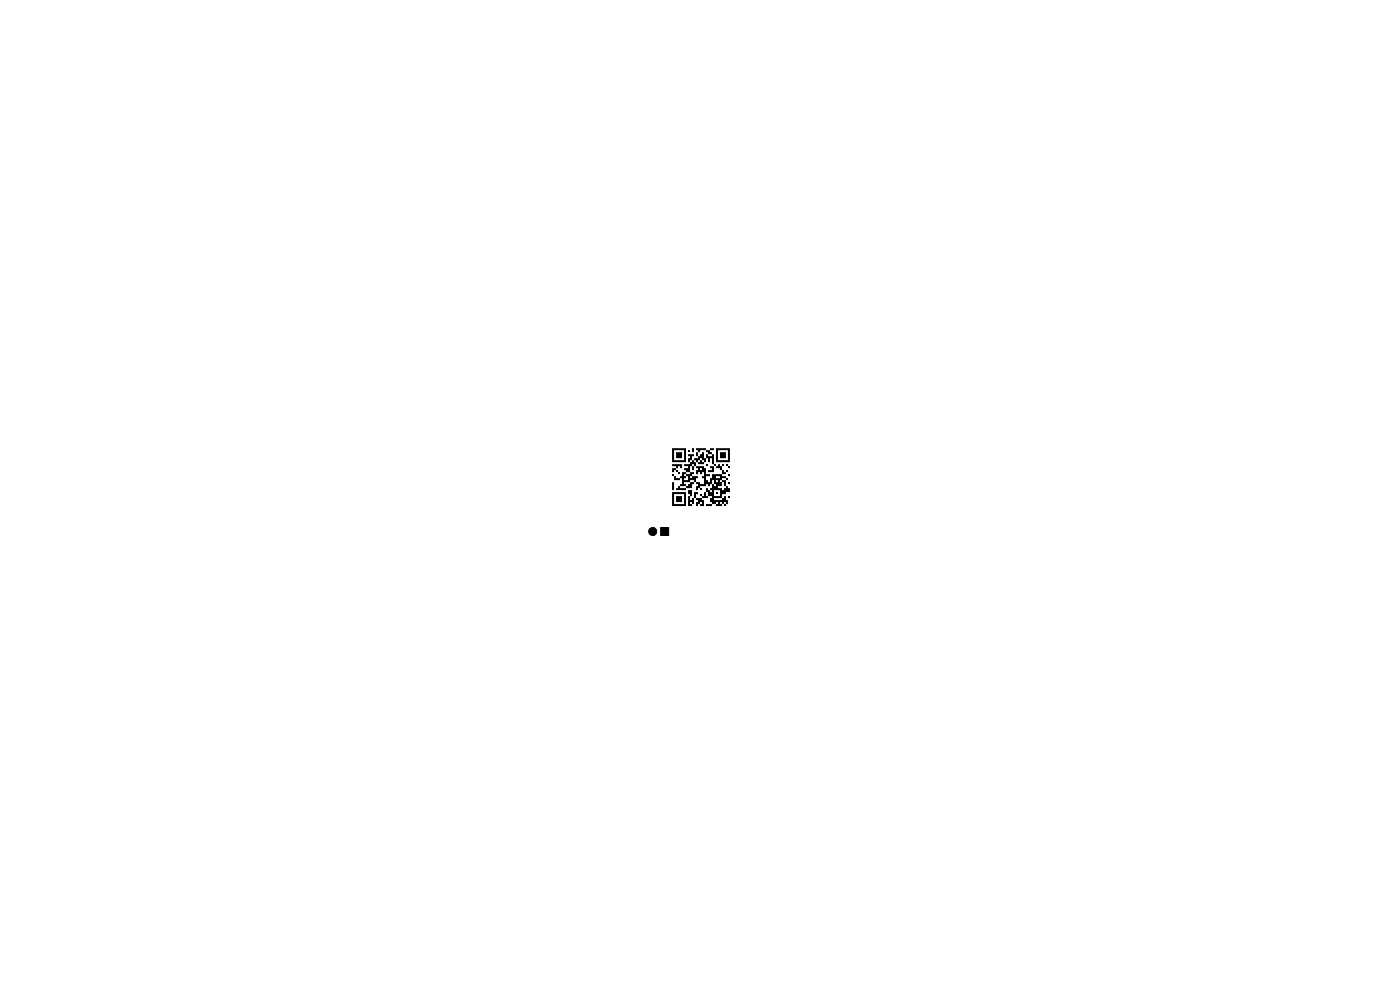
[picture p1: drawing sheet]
<svg xmlns="http://www.w3.org/2000/svg" width="297mm" height="210mm" viewBox="0 0 297 210" stroke-linecap="round" stroke-linejoin="round" font-family="sans-serif">
<g fill="#000">
<path d="M142.6 99.3h.8v.4h-.4v.5h-.4zM143.4 95.9h1.3v1.3h-1.3zM142.6 98.5h2.1v.8h-.4v-.4h-.5v.4h-.4v-.4h-.8zM142.6 95.1h2.9v2.9h-2.9v-2.1h.4v1.7h2.1v-2.1h-2.1v.4h-.4zM146 95.5h.4v.4h-.4zM146.8 95.1h.4v.8h-.4zM145.1 98.5h1.3v-.5h.4v-.4h.4v.4h.5v.9h-.5v-.4h-.4v.4h-.4v1.3h-.9v-.5h-.4v-.4h.9v-.4h-.9zM146.8 98.9h.4v.8h-.4zM146 96.3h1.2v.5h-.4v.8h-.4v.4h-.4v-.8h.4v-.4h-.4zM147.7 95.9h.4v.9h-.4zM148.5 97.6h.4v.4h.4v.5h-1.2v-.5h.4zM147.2 97.2h.9v-.4h.4v-.5h.4v-.4h.4v1.3h.5v-.9h.4v.5h.8v-.5h.5v2.2h-.5v-1.3h-.4v.8h-.4v-.8h-.4v.8h-.5v-.4h-.4v-.4h-.4v.4h-.4v.4h-.4v-.4h-.5z"/>
<path d="M147.7 98.9h1.6v.4h.5v1.3h.8v.4h-.8v.8h.4v.5h.4v-.9h2.1v-.4h-.8v.4h-.9v-.8h2.2v.4h.8v.4h-.8v.4h-.5v.5h.5v-.5h.8v1.3h-.4v-.8h-.4v.8h-.9v.4h.9v.5h.4v-.5h.4v-.4h.4v.4h.5v.9h-.9v.4h-.8v.9h.4v-.5h.4v.9h.4v.8h-.4v-.4h-.4v.4h-.4v.5h-1.3v-.5h1.3v-.4h-.5v.4h-.4v-.4h-.4v.4h-.9v-.4h-.4v-.4h2.6v-.4h-1.7v.4h-.9v-.4h.4v-.5h-.8v.5h-1.3v-.5h.4v-.8h.5v.8h.4v-.8h1.3v.8h1.2v-1.2h-1.2v.4h-.5v-.4h-.4v.4h-.8v-.9h.4v.5h.4v-.5h.4v-.4h.9v-.4h-.4v.4h-.5v-.4h.5v-.4h.8v-.5h-.4v.5h-.4v-.5h-.5v.9h-.4v.4h-.4v-.4h-.4v.4h-1.3v.4h-.4v.5h-.4v-.9h.4v-.4h-.4v-.4h.8v.4h.8v-1.3h-.4v-.4h.4v-.8h-.4v.4h-.4v-.4h-.4v.4h-.4v-.9h1.2v-.4h-.4v.4h-.4v-.4h-.4zM147.7 95.1h2.1v.4h-1.3v.4h-.4v-.4h-.4zM149.8 98.5h.4v.4h-.4zM149.8 95.5h.8v.4h.4v.4h-.8v-.4h-.4zM150.6 95.1h.9v.4h-.9zM150.6 98.9h.9v1.3h-1.3v-.5h.8v-.4h-.4zM151.5 98.5h.4v.4h-.4zM151.9 98.9h.4v-.4h.4v.4h.5v.8h-.5v-.4h-.8zM153.2 98.5h.4v.4h-.4zM152.7 95.9h1.3v1.3h-1.3zM154 98.5h.4v.4h-.4zM154.4 98.9h.5v.4h-.5z"/>
<path d="M151.9 95.1h3v2.9h-3v-2.1h.4v1.7h2.1v-2.1h-2.1v.4h-.4zM142.6 100.6h.4v.4h-.4zM142.6 102.3h.4v1.7h-.4zM143.4 99.7h.4v.5h-.4zM143.8 100.2h.5v.4h-.5zM143.8 103.1h.5v.4h1.2v.5h-2.1v-.5h.4zM143.4 105.2h1.3v1.3h-1.3zM142.6 104.4h2.9v3h-2.9v-2.2h.4v1.7h2.1v-2.1h-2.1v.4h-.4zM143 101h.4v.4h.9v-.4h1.2v-.4h-.4v.4h-.4v-.8h.8v.4h.9v-.4h.8v.4h-.4v.4h-.4v.4h.4v-.4h1.3v.4h-.4v.9h-.5v-.5h-.8v.5h-1.3v.4h.4v.4h-1.2v-.4h.4v-1.3h.4v.4h.9v-.8h-.5v.4h-1.2v.4h-1.3zM146 105.2h.4v.9h.4v-.4h.4v1.2h-.4v.5h-.8v-.5h.8v-.4h-.4v.4h-.4zM146 104h.8v1.2h-.4v-.4h-.4zM146 102.7h.4v-.4h.8v.4h-.4v.8h-1.3v-.4h.5z"/>
<path d="M147.2 104.4h.9v.4h-.4v.9h-.5zM148.5 104.8h.4v.4h-.4zM148.5 103.5h.4v.5h-.4zM147.7 105.7h1.2v.4h.4v1.3h-.8v-.5h.4v-.4h-.4v.4h-.4v.5h-.4v-.9h.4v-.4h-.4zM149.8 106.9h1.2v.5h-1.2zM151.9 104.4h.4v.4h-.4zM153.2 99.7h.4v.5h.4v.4h-.8zM153.6 106.9h.4v.5h-.4zM154 99.7h.4v.5h-.4zM154 101.4h.4v.4h-.4zM154.4 105.2h.5v.5h-.5zM154.4 100.6h.5v.4h-.5z"/>
<path d="M154.4 102.3h.5v.4h-.5z"/>
</g>
<g fill="#000" stroke="#000" stroke-width=".21">
<path d="M140.2 111.9h1.7v1.7h-1.7z"/>
<circle cx="138.5" cy="112.7" r=".85"/>
</g>
</svg>
